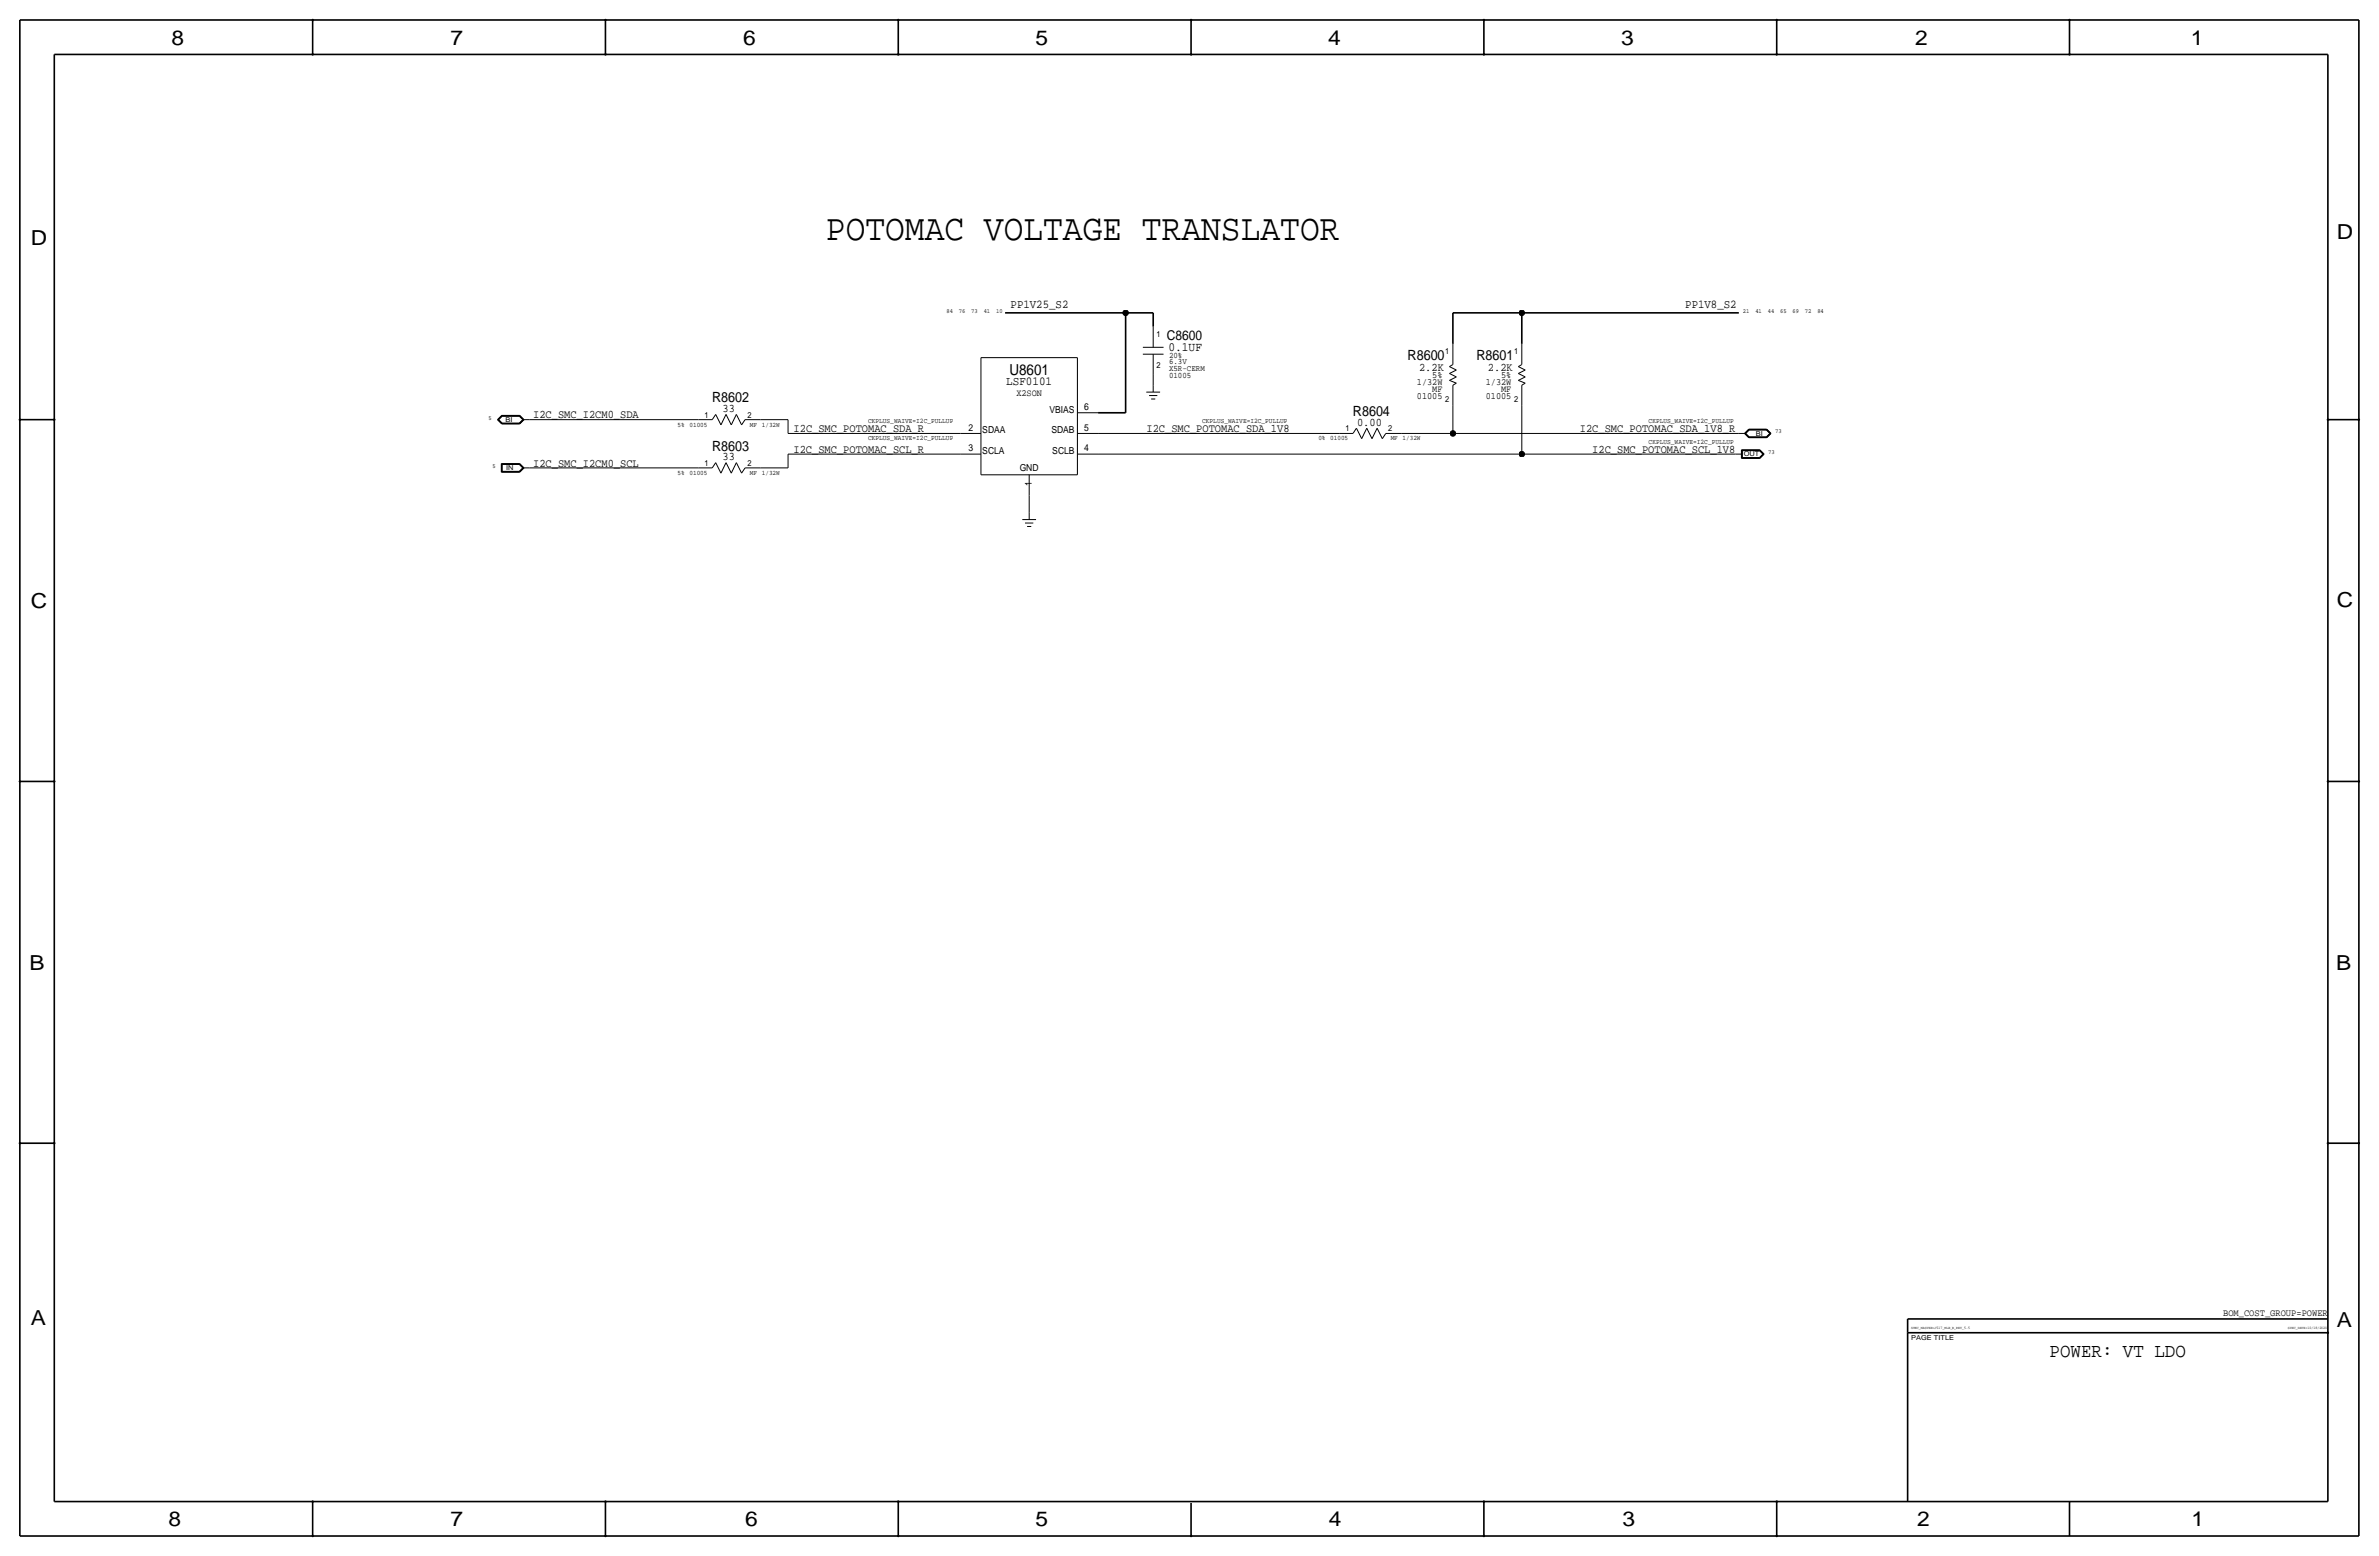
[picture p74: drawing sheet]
<svg xmlns="http://www.w3.org/2000/svg" width="877mm" height="574mm" viewBox="0 0 877 574" stroke-linecap="round" stroke-linejoin="round" font-family="sans-serif">
<defs><g id="words">
<text font-size="13.6" x="304.5" y="88.6">POTOMAC VOLTAGE TRANSLATOR</text>
<g font-size="7.6">
<text x="63.2" y="16.5">8</text>
<text x="166.1" y="16.5">7</text>
<text x="274" y="16.5">6</text>
<text x="381.7" y="16.5">5</text>
<text x="489.7" y="16.5">4</text>
<text x="597.6" y="16.5">3</text>
<text x="706.1" y="16.5">2</text>
<text x="807.7" y="16.5">1</text>
<text x="861.5" y="88.1">D</text>
<text x="11.4" y="90.4">D</text>
<text x="11.4" y="224.3">C</text>
<text x="861.5" y="223.8">C</text>
<text x="10.9" y="357.6">B</text>
<text x="861.3" y="357.4">B</text>
<text x="11.4" y="488.4">A</text>
<text x="861.5" y="489.2">A</text>
<text x="62.2" y="562.6">8</text>
<text x="166.1" y="562.6">7</text>
<text x="274.8" y="562.6">6</text>
<text x="381.7" y="562.6">5</text>
<text x="489.9" y="562.6">4</text>
<text x="598.1" y="562.6">3</text>
<text x="706.8" y="562.6">2</text>
<text x="807.9" y="562.6">1</text>
</g>
<text font-size="7.2" x="755.6" y="500.1">POWER: VT LDO</text>
<text font-size="5.6" x="372.1" y="138.2">U8601</text>
<g font-size="5.2">
<text x="519" y="132.8">R8600</text>
<text x="544.4" y="132.8">R8601</text>
<text x="262.6" y="148.3">R8602</text>
<text x="498.8" y="153.4">R8604</text>
<text x="262.6" y="166.1">R8603</text>
</g>
<text font-size="5" x="430.2" y="125.5">C8600</text>
<text font-size="4.7" x="430.7" y="129.3">0.1UF</text>
<text font-size="4.5" x="371" y="142">LSF0101</text>
<g font-size="4.4">
<text x="372.6" y="113.5">PP1V25_S2</text>
<text x="621.3" y="113.5">PP1V8_S2</text>
</g>
<g font-size="4.3">
<text x="523.2" y="136.7">2.2K</text>
<text x="548.6" y="136.7">2.2K</text>
<text x="196.5" y="154.2">I2C_SMC_I2CM0_SDA</text>
<text x="266.4" y="151.9">33</text>
<text x="292.6" y="159.3">I2C_SMC_POTOMAC_SDA_R</text>
<text x="422.7" y="159.3">I2C_SMC_POTOMAC_SDA_1V8</text>
<text x="500.3" y="157">0.00</text>
<text x="582.4" y="159.3">I2C_SMC_POTOMAC_SDA_1V8_R</text>
<text x="292.6" y="166.9">I2C_SMC_POTOMAC_SCL_R</text>
<text x="587" y="166.9">I2C_SMC_POTOMAC_SCL_1V8</text>
<text x="196.5" y="172">I2C_SMC_I2CM0_SCL</text>
<text x="266.4" y="169.7">33</text>
</g>
<text font-size="3.6" x="819.6" y="484.9">BOM_COST_GROUP=POWER</text>
<g font-size="3.5">
<text x="522.4" y="142">1/32W</text>
<text x="528" y="139.4">5%</text>
<text x="547.8" y="142">1/32W</text>
<text x="553.4" y="139.4">5%</text>
<text x="374.7" y="145.8">X2SON</text>
<text x="522.4" y="147.1">01005</text>
<text x="528" y="144.5">MF</text>
<text x="547.8" y="147.1">01005</text>
<text x="553.4" y="144.5">MF</text>
<text x="386.9" y="152.1">VBIAS</text>
<text x="399.7" y="151.1">6</text>
<text x="357.1" y="158.8">2</text>
<text x="362.2" y="159.8">SDAA</text>
<text x="387.6" y="159.8">SDAB</text>
<text x="399.7" y="158.8">5</text>
<text x="357.1" y="166.4">3</text>
<text x="362.2" y="167.4">SCLA</text>
<text x="388" y="167.4">SCLB</text>
<text x="399.7" y="166.4">4</text>
<text x="375.9" y="173.7">GND</text>
<text x="380.4" y="179.3" transform="rotate(-90 380.4 179.3)">1</text>
</g>
<g font-size="3.1">
<text x="426.4" y="124.2">1</text>
<text x="431" y="131.8">20%</text>
<text x="532.8" y="130.6">1</text>
<text x="558.2" y="130.6">1</text>
<text x="426.4" y="135.6">2</text>
<text x="431" y="134.1">6.3V</text>
<text x="431" y="136.7">X5R-CERM</text>
<text x="431" y="139.2">01005</text>
<text x="532.8" y="148.3">2</text>
<text x="558.2" y="148.3">2</text>
<text x="259.8" y="153.9">1</text>
<text x="275.5" y="153.9">2</text>
<text x="496" y="159">1</text>
<text x="511.8" y="159">2</text>
<text x="259.8" y="171.7">1</text>
<text x="275.5" y="171.7">2</text>
</g>
<g font-size="2.6">
<text x="320" y="156">CKPLUS_WAIVE=I2C_PULLUP</text>
<text x="443.2" y="156">CKPLUS_WAIVE=I2C_PULLUP</text>
<text x="607.8" y="156">CKPLUS_WAIVE=I2C_PULLUP</text>
<text x="320" y="162.3">CKPLUS_WAIVE=I2C_PULLUP</text>
<text x="607.8" y="163.6">CKPLUS_WAIVE=I2C_PULLUP</text>
</g>
<g font-size="2.5">
<text x="186.4" y="155.4">BI</text>
<text x="249.8" y="157.2">5% 01005</text>
<text x="276.5" y="157.2">MF 1/32W</text>
<text x="647.3" y="160.5">BI</text>
<text x="486" y="162.3">0% 01005</text>
<text x="512.7" y="162.3">MF 1/32W</text>
<text x="186.6" y="173.2">IN</text>
<text x="642.9" y="168.1">OUT</text>
<text x="249.8" y="175">5% 01005</text>
<text x="276.5" y="175">MF 1/32W</text>
<text x="704.5" y="493.8">PAGE TITLE</text>
</g>
<g font-size="2.3">
<text x="348.9" y="115.3">84</text>
<text x="353.5" y="115.3">76</text>
<text x="358.1" y="115.3">73</text>
<text x="362.7" y="115.3">41</text>
<text x="367.2" y="115.3">10</text>
<text x="642.6" y="115.3">21</text>
<text x="647.1" y="115.3">41</text>
<text x="651.7" y="115.3">44</text>
<text x="656.3" y="115.3">65</text>
<text x="660.9" y="115.3">69</text>
<text x="665.4" y="115.3">72</text>
<text x="670" y="115.3">84</text>
<text x="180.1" y="154.7">5</text>
<text x="654.5" y="159.8">73</text>
<text x="651.9" y="167.4">73</text>
<text x="181.6" y="172.5">5</text>
</g>
<g font-size="1.4">
<text x="704.5" y="490">SYNC_MASTER=J517_MLB_B_REV_5.5</text>
<text x="843.5" y="490">SYNC_DATE=10/18/2020</text>
</g>
</g></defs>
<g fill="none" stroke="#000" stroke-width=".37">
<path d="M361.6 131.8v43.2zM361.6 131.8h35.6zM397.2 131.8v43.2zM421.3 128h7.7zM421.3 130.6h7.7zM425.1 138.2v3.8zM425.1 120.4v7.6zM425.1 130.6v7.6zM534.4 137.7l2.5 1.2zM534.4 137.7l2.5-1.3zM534.4 135.1l1.2-.7zM534.4 135.1l2.5 1.3z"/>
<path d="M535.6 126.7v7.7zM559.8 137.7l2.5 1.2zM559.8 137.7l2.5-1.3zM559.8 135.1l1.2-.7zM559.8 135.1l2.5 1.3zM561 126.7v7.7zM183.4 154.7l1.6-1.6zM183.4 154.7l1.6 1.6zM183.5 154.7l1.5 1.5zM183.7 154.7l1.4 1.4zM183.8 154.7l1.3-1.3zM183.8 154.7l1.3 1.3z"/>
<path d="M185 156.3h6.6zM185 153.1h6.6zM185 153.2l-1.5 1.5zM185 156.2h6.6zM185 153.2h6.6zM185.1 153.3l-1.4 1.4zM185.1 156.1h6.4zM185.1 153.3h6.4zM185.1 156h6.4zM185.1 153.4h6.4zM191.5 156l1.2-1.3zM191.5 153.4l1.2 1.3z"/>
<path d="M191.5 153.3l1.4 1.4zM191.6 153.2l1.4 1.5zM191.6 156.3l1.6-1.6zM191.6 153.1l1.6 1.6zM192.7 154.7h2.6zM192.9 154.7l-1.4 1.4zM193 154.7l-1.4 1.5zM195.3 154.7h62.2zM257.5 154.7h5.1zM263.9 152.8l-1.3 1.9zM263.9 152.8l1.9 3.8zM267.7 152.8l-1.9 3.8z"/>
<path d="M267.7 152.8l1.9 3.8zM271.5 152.8l1.9 3.8zM271.5 152.8l-1.9 3.8zM274.7 154.7h5.7zM274.7 154.7l-1.3 1.9zM280.4 154.7h10.1zM290.5 154.7v5.1zM290.5 159.8h63.5zM354 159.8h7.6zM397.2 159.8h7.6zM397.2 152.1h7.6zM404.8 159.8h88.9z"/>
<path d="M422.6 144.5h5.1zM423.6 145.8h3.1zM424.4 147.1h1.5zM425.1 142v2.5zM493.7 159.8h5.1zM500.1 157.8l-1.3 2zM500.1 157.8l1.9 3.9zM503.9 157.8l-1.9 3.9zM503.9 157.8l1.9 3.9zM507.7 157.8l1.9 3.9zM507.7 157.8l-1.9 3.9zM510.9 159.8h5.7z"/>
<path d="M510.9 159.8l-1.3 1.9zM516.6 159.8h19zM534.4 140.2l2.5 1zM534.4 140.2l2.5-1.3zM535.6 149.6v10.2zM535.6 159.8h105.4zM535.6 142v7.6zM535.6 142l1.3-.8zM559.8 140.2l2.5 1zM559.8 140.2l2.5-1.3zM561 149.6v17.8zM561 142v7.6z"/>
<path d="M561 142l1.3-.8zM641 159.8h2.6zM643.1 159.8l1.6 1.5zM643.3 159.8l1.5 1.4zM643.4 159.8l1.4 1.3zM643.4 159.8l1.4-1.4zM643.6 159.8l1.3 1.2zM643.6 159.8l1.3-1.3zM644.7 158.2h6.7zM644.7 158.2l-1.6 1.6zM644.8 158.3h6.5zM644.8 158.3l-1.5 1.5z"/>
<path d="M644.8 158.4h6.5zM644.9 158.5h6.3zM651.2 158.5l1.3 1.3zM651.3 158.4l1.3 1.4zM651.3 158.3l1.5 1.5zM651.4 158.2l1.5 1.6zM184.8 170.9v3.1zM184.8 174h6.8zM184.8 170.9h6.8zM184.9 171h6.7zM184.9 171v2.9zM184.9 173.9h6.7z"/>
<path d="M185 171.1h6.5zM185 171.1v2.7zM185 173.8h6.5zM185.1 171.2h6.4zM185.1 171.2v2.5zM185.1 173.7h6.4zM191.5 171.2l1.2 1.3zM191.5 173.7l1.2-1.2zM191.5 171.1l1.4 1.4zM191.6 171l1.4 1.5zM191.6 170.9l1.6 1.6zM191.6 174l1.6-1.5z"/>
<path d="M192.7 172.5h2.6zM192.9 172.5l-1.4 1.3zM193 172.5l-1.4 1.4zM195.3 172.5h62.2zM257.5 172.5h5.1zM263.9 170.5l-1.3 2zM263.9 170.5l1.9 3.9zM267.7 170.5l-1.9 3.9zM267.7 170.5l1.9 3.9zM271.5 170.5l1.9 3.9zM271.5 170.5l-1.9 3.9zM274.7 172.5h5.7z"/>
<path d="M274.7 172.5l-1.3 1.9zM280.4 172.5h10.1zM290.5 167.4v5.1zM290.5 167.4h63.5zM354 167.4h7.6zM361.6 175h35.6zM379.4 175v7.6zM397.2 167.4h7.6zM404.8 167.4h156.2zM561 167.4h78.8zM639.8 167.4h2.5zM642 165.8h6.8z"/>
<path d="M642 165.8v3.2zM642 169h6.8zM642.1 165.9h6.7zM642.1 165.9v3zM642.1 168.9h6.7zM642.2 166h6.5zM642.2 166v2.8zM642.2 168.8h6.5zM642.3 166.1h6.4zM642.3 166.1v2.6zM642.3 168.7h6.4zM644.7 161.3h6.7z"/>
<path d="M644.8 161.2h6.5zM644.8 161.1h6.5zM644.9 161h6.3zM648.7 166.1l1.2 1.3zM648.7 168.7l1.2-1.3zM648.7 166l1.4 1.4zM648.7 168.8l1.4-1.4zM648.8 165.9l1.4 1.5zM648.8 165.8l1.6 1.6zM650.2 167.4l-1.4 1.5zM650.4 167.4l-1.6 1.6zM651.2 161l1.3-1.2z"/>
<path d="M651.3 161.1l1.3-1.3zM651.3 161.2l1.5-1.4zM651.4 161.3l1.5-1.5zM376.9 191.5h5.1zM377.9 192.8h3.1zM378.7 194.1h1.5zM379.4 182.6v6.4zM379.4 189v2.5z"/>
</g>
<g fill="none" stroke="#000" stroke-width=".6">
<path d="M7.3 7.4v558.8zM7.3 7.4h862.3zM115.3 7.4v12.7zM223.2 7.4v12.7zM331.2 7.4v12.7zM439.1 7.4v12.7zM547.1 7.4v12.7zM655 7.4v12.7zM763 7.4v12.7zM869.6 7.4v558.8zM20 20.1v533.4zM20 20.1h838.2z"/>
<path d="M858.2 20.1v533.4zM370.5 115.3h44.5zM415 115.3h10.1zM415 115.3v36.8zM425.1 115.3v5.1zM535.6 115.3h25.4zM535.6 115.3v11.4zM561 115.3h80zM561 115.3v11.4zM7.3 154.7h12.7zM404.8 152.1h10.2zM858.2 154.7h11.4z"/>
<path d="M7.3 288h12.7zM858.2 288h11.4zM7.3 421.4h12.7zM858.2 421.4h11.4zM703.3 486.2h154.9zM703.3 486.2v5zM703.3 491.2h154.9zM703.3 491.2v62.3zM20 553.5h838.2zM115.3 553.5v12.7zM223.2 553.5v12.7zM331.2 553.5v12.7z"/>
<path d="M439.1 554v12.2zM547.1 553.5v12.7zM655 553.5v12.7zM763 553.5v12.7zM7.3 566.2h862.3z"/>
</g>
<g fill="#000" stroke="#000" stroke-width=".37">
<path d="M115.1 7.2h.4v.3h-.4zM115.1 19.9h.4v.3h-.4zM223 7.2h.4v.3h-.4zM223 19.9h.4v.3h-.4zM331 19.9h.4v.3h-.4zM331 7.2h.4v.3h-.4zM438.9 7.2h.4v.3h-.4zM438.9 19.9h.4v.3h-.4zM546.9 7.2h.4v.3h-.4zM546.9 19.9h.4v.3h-.4zM654.8 19.9h.4v.3h-.4zM654.8 7.2h.4v.3h-.4z"/>
<path d="M762.8 19.9h.4v.3h-.4zM762.8 7.2h.4v.3h-.4zM7.1 154.5h.4v.4h-.4zM19.8 154.5h.4v.4h-.4zM858 154.5h.4v.4h-.4zM869.5 154.5h.3v.4h-.3zM7.1 287.9h.4v.3h-.4zM19.8 287.9h.4v.3h-.4zM858 287.9h.4v.3h-.4zM869.5 287.9h.3v.3h-.3zM7.1 421.2h.4v.4h-.4zM19.8 421.2h.4v.4h-.4z"/>
<path d="M858 421.2h.4v.4h-.4zM869.5 421.2h.3v.4h-.3zM858 491.1h.4v.3h-.4zM115.1 553.3h.4v.3h-.4zM223 553.3h.4v.3h-.4zM331 553.3h.4v.3h-.4zM546.9 553.3h.4v.3h-.4zM654.8 553.3h.4v.3h-.4zM115.1 566h.4v.3h-.4zM223 566h.4v.3h-.4zM331 566h.4v.3h-.4zM438.9 566h.4v.3h-.4z"/>
<path d="M546.9 566h.4v.3h-.4zM654.8 566h.4v.3h-.4z"/>
<circle cx="415" cy="115.3" r="1.02"/>
<circle cx="561" cy="115.3" r="1.02"/>
<circle cx="535.6" cy="159.8" r="1.02"/>
<circle cx="561" cy="167.4" r="1.02"/>
</g>
<use href="#words"/>
</svg>
